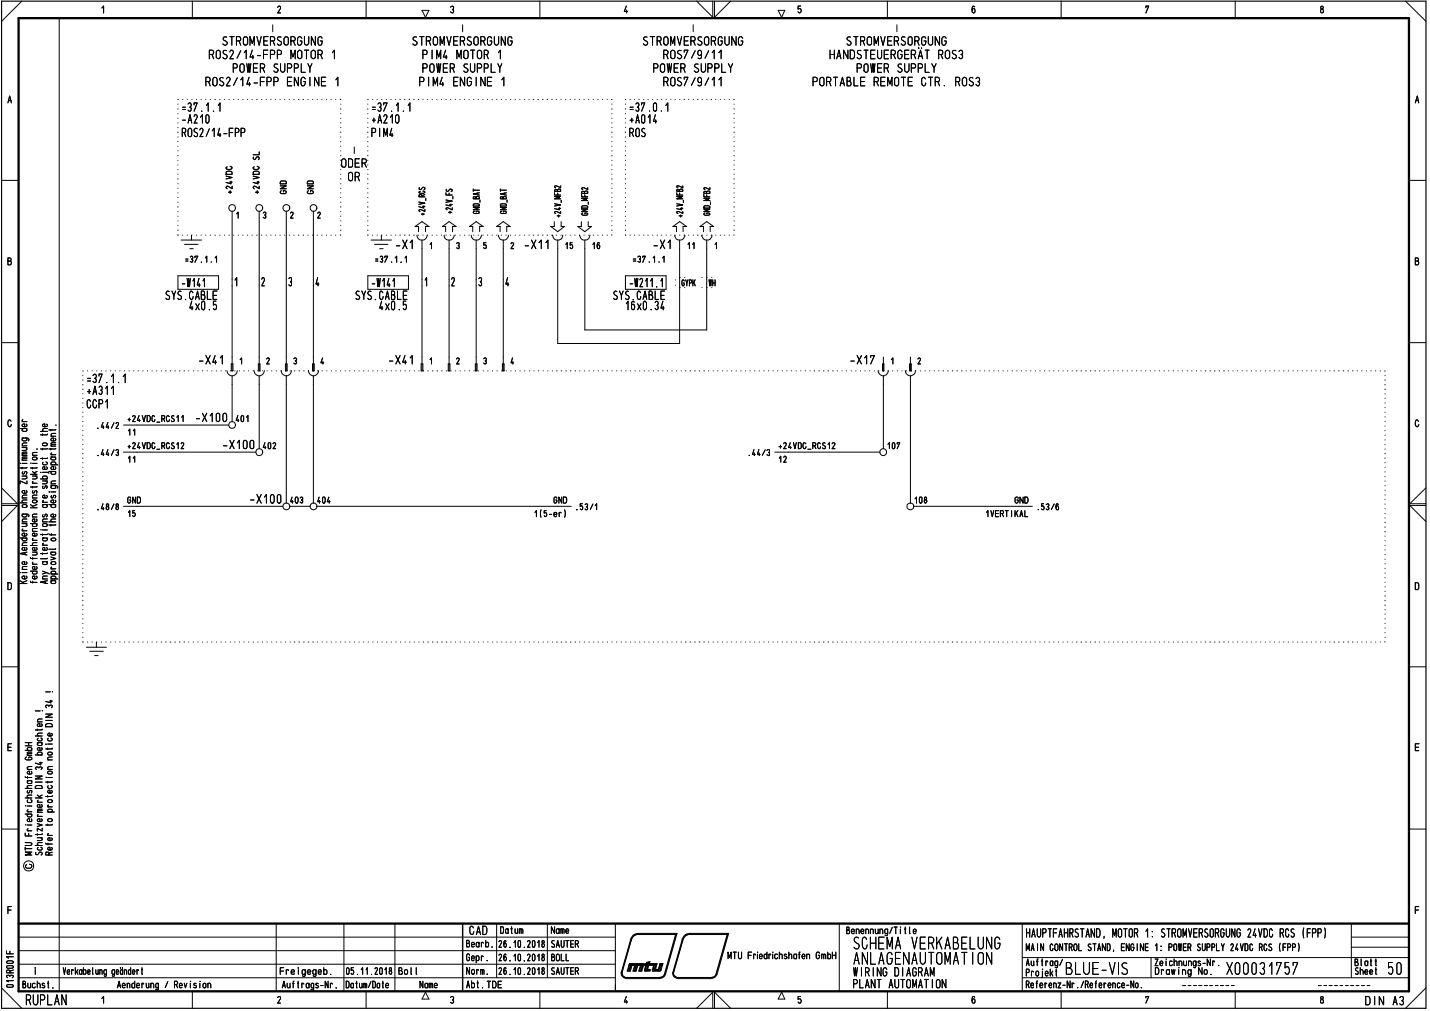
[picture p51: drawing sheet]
<svg xmlns="http://www.w3.org/2000/svg" width="420mm" height="297mm" viewBox="0 0 420 297" stroke-linecap="round" stroke-linejoin="round" font-family="sans-serif">
<defs><g id="words">
<g font-size="5.2">
<text x="208.2" y="84.2">WH</text>
<text x="250.5" y="279">SO</text>
<text x="250.7" y="283.5">ABLAG-\AUTOldT 0</text>
<text x="312.9" y="286.4">3LU1-V</text>
<text x="360.2" y="286.4">X00031757</text>
</g>
<g font-size="4.6">
<text x="387.7" y="4">8</text>
<text x="415.7" y="30.4">A</text>
<text x="7.6" y="295.4">RUPLAN</text>
</g>
<g font-size="3.9">
<text x="61.2" y="17.4">ROS2/14-FPP MOTOR 1</text>
<text x="65.1" y="13.5">STROMVERSORGUNG</text>
<text x="120.9" y="13.5">STROMVERSORGUNG</text>
<text x="123.8" y="17.4">PIM4 MOTOR 1</text>
<text x="188.6" y="13.5">STROMVERSORGUNG</text>
<text x="194.8" y="17.4">ROS7/9/11</text>
<text x="243.6" y="17.4">HANDSTEUERGERÄT ROS3</text>
<text x="248.5" y="13.5">STROMVERSORGUNG</text>
<text x="68.1" y="21.4">POWER SUPPLY</text>
<text x="123.8" y="21.4">POWER SUPPLY</text>
<text x="191.7" y="21.4">POWER SUPPLY</text>
<text x="251.4" y="21.4">POWER SUPPLY</text>
<text x="60.2" y="25.4">ROS2/14-FPP ENGINE 1</text>
<text x="122.9" y="25.4">PIM4 ENGINE 1</text>
<text x="194.8" y="25.4">ROS7/9/11</text>
<text x="238.5" y="25.4">PORTABLE REMOTE CTR. ROS3</text>
<text x="53.3" y="32.9">=37.1.1</text>
<text x="109.1" y="32.9">=37.1.1</text>
<text x="184.8" y="32.9">=37.0.1</text>
<text x="53.2" y="36.3">-A210</text>
<text x="53.3" y="40.3">ROS2/14-FPP</text>
<text x="108.9" y="40.3">PIM4</text>
<text x="109.1" y="36.3">+A210</text>
<text x="184.7" y="36.3">+A014</text>
<text x="184.8" y="40.3">ROS</text>
<text x="99.8" y="49.3">ODER</text>
<text x="102.1" y="53.3">OR</text>
<text x="154" y="73.2">-X11`j 15</text>
<text x="48.4" y="88.1">SYS.CABLE</text>
<text x="53.1" y="84.4">1141</text>
<text x="68.7" y="84.2">1</text>
<text x="75.8" y="84.2">I2</text>
<text x="83.8" y="84.2">13</text>
<text x="91.8" y="84.2">14</text>
<text x="104.3" y="88.1">SYS.CABLE</text>
<text x="108.9" y="84.4">1141</text>
<text x="124.6" y="84.2">1</text>
<text x="131.6" y="84.2">I2</text>
<text x="139.6" y="84.2">13</text>
<text x="179.9" y="88.1">SYS.CABLE</text>
<text x="184.7" y="84.4">1211.1</text>
<text x="55.4" y="91.2">4x0.5</text>
<text x="111.2" y="91.2">4x0.5</text>
<text x="183.6" y="91.2">16x0.34</text>
<text x="58.2" y="107.1">-X41 1</text>
<text x="70.2" y="107.1">1</text>
<text x="75.4" y="107.1">12</text>
<text x="114" y="107.1">-X41 1</text>
<text x="126" y="107.1">1</text>
<text x="131.2" y="107.1">12</text>
<text x="249.5" y="107.1">-X17</text>
<text x="25.3" y="112.6">=37.1.1</text>
<text x="25.3" y="116.1">+A311</text>
<text x="25.4" y="120.1">CCP1</text>
<text x="73.3" y="148">-X100</text>
<text x="137.8" y="274.7">CAD</text>
<text x="301.4" y="275.5">HAUPTFAHRSTAND, MOTOR 1: STROMVERSORGUNG 24VDC RCS</text>
<text x="250.7" y="286.9">WIRING DIAGRAM</text>
<text x="250.4" y="290.4">PLANT AUTOMATION</text>
<text x="401" y="295.4">DIN A3/</text>
</g>
<g font-size="3.2">
<text x="81.2" y="4">2</text>
<text x="132" y="4">3</text>
<text x="183" y="4">4</text>
<text x="228.5" y="5">V'</text>
<text x="336.3" y="4">7</text>
<text x="2.2" y="30.4">A</text>
<text x="2.2" y="78">B</text>
<text x="415.7" y="78">B</text>
<text x="2" y="173.4">D</text>
<text x="415.5" y="173.4">D</text>
<text x="2" y="220.7">E</text>
<text x="415.5" y="220.7">E</text>
<text x="415.5" y="268.6">F</text>
<text x="381.9" y="275.5">(FPP)</text>
<text x="146.4" y="278.5">26.10.2018</text>
<text x="161.9" y="278.5">SAUTER</text>
<text x="213.7" y="281.9">MTU Friedrichshafen GmbH</text>
<text x="301.4" y="279.5">MAIN CONTROL STAND, ENGINE 1: POWER SUPPLY 24VDC RCS (FPP)</text>
<text x="82.2" y="286.4">Freigegeb.</text>
<text x="136.9" y="282.4">Gebr.</text>
<text x="146.4" y="282.4">26.10.2018</text>
<text x="146.4" y="286.4">26.10.2018</text>
<text x="398" y="283.9">Blatt</text>
<text x="398" y="286.4">Sheet</text>
<text x="34.3" y="290.4">Aenderung / Revision</text>
<text x="136.9" y="290.4">Abt. TDE</text>
<text x="301.3" y="290.4">Referenz-Nr./Reference-No.</text>
</g>
<g font-size="2.9">
<text x="69.2" y="64.3">1</text>
<text x="75.6" y="64.3">T3</text>
<text x="83.6" y="64.3">T2</text>
<text x="91.6" y="64.3">T2</text>
<text x="121.6" y="68.2">PI I</text>
<text x="129.6" y="68.2">PI I</text>
<text x="137.6" y="68.2">PI I</text>
<text x="145.5" y="68.2">PI I</text>
<text x="54.3" y="77.2">=37.1.1</text>
<text x="110.1" y="77.2">=37.1.1</text>
<text x="116.2" y="73.2">-XII</text>
<text x="126" y="73.2">1</text>
<text x="133.9" y="73.2">3</text>
<text x="141.9" y="73.2">5</text>
<text x="173.8" y="73.2">16</text>
<text x="200.2" y="84.2">G:YPK</text>
<text x="83.3" y="107.1">13</text>
<text x="91.2" y="107.1">14</text>
<text x="139.1" y="107.1">13</text>
<text x="269.5" y="107.1">2</text>
<text x="37.4" y="124">+24VDC_RCS11</text>
<text x="57.4" y="124">-X1 0 0</text>
<text x="69.2" y="124">401</text>
<text x="28.4" y="126.1">.44/2</text>
<text x="37.3" y="128">11</text>
<text x="37.4" y="132">+24VDC_ROS12</text>
<text x="77.2" y="132">402</text>
<text x="228.7" y="132">+24VIDO_RCS12</text>
<text x="260.5" y="132">107</text>
<text x="28.4" y="134">.44/3</text>
<text x="37.3" y="136">11</text>
<text x="220.9" y="133.9">44/3</text>
<text x="228.6" y="136">12</text>
<text x="28.4" y="149.9">.48/8</text>
<text x="37.4" y="148">OND</text>
<text x="85.2" y="148">403</text>
<text x="93.2" y="148">404</text>
<text x="162.6" y="148">GND</text>
<text x="169.1" y="149.9">.53/1</text>
<text x="268.4" y="148">108</text>
<text x="298.1" y="148">GND</text>
<text x="304.7" y="149.9">.53/6</text>
<text x="37.3" y="152">15</text>
<text x="156.7" y="152.1">1(5-er)</text>
<text x="289.5" y="152">1VERTIKAL</text>
<text x="146.9" y="274.4">Datum</text>
<text x="161.9" y="274.4">Name</text>
<text x="248.6" y="274.5">Benennung/Title</text>
<text x="136.9" y="278.4">Bearb .</text>
<text x="18.4" y="286.4">Verkabelung geändert</text>
<text x="101.6" y="286.4">05.11 .2018</text>
<text x="117" y="286.4">Bol l</text>
<text x="137" y="286.4">Norm.</text>
<text x="161.9" y="286.4">SAUTER</text>
<text x="161.9" y="282.4">BOLL</text>
<text x="301.4" y="283.8">Auftrag/</text>
<text x="301.4" y="286.9">Projekt</text>
<text x="339.2" y="283.9">Ze ichnungs-Nr</text>
<text x="339.3" y="286.4">Draw ing No.</text>
<text x="6.5" y="290.4">Buchst.</text>
<text x="82.8" y="290.4">Auf t rags-Nr .</text>
<text x="101.5" y="290.4">Datum/Date</text>
<text x="123.2" y="290.4">Name</text>
<text x="228.5" y="293.7">A</text>
<text x="81.4" y="294.9">2</text>
<text x="132.1" y="294.9">3</text>
<text x="183.3" y="294.9">4</text>
<text x="234.3" y="294.9">5</text>
<text x="285.4" y="294.9">6</text>
<text x="336.5" y="294.9">7</text>
<text x="387.7" y="294.9">8</text>
</g>
<g font-size="2.2">
<text x="11.5" y="126.5">.c„-:</text>
<text x="7.5" y="231.8">ca</text>
<text x="7.6" y="230.4">0 --.-</text>
</g>
<g font-size="1.5">
<text x="82.1" y="57.1">Ch</text>
<text x="90.1" y="57.1">Ch</text>
<text x="130.8" y="57.5">LL</text>
<text x="122.8" y="61.3">&quot;4.</text>
<text x="16.2" y="125.6">•</text>
<text x="11.7" y="135.4">-•-•</text>
<text x="8.7" y="143.7">•••-•</text>
<text x="9.3" y="140.9">M</text>
<text x="9.4" y="138.1">Y</text>
<text x="12.3" y="143.7">O</text>
<text x="6.2" y="146.5">CCOO</text>
<text x="9.3" y="149.3">0</text>
<text x="12.3" y="149.3">0 -0</text>
<text x="14.1" y="145">.—</text>
<text x="9.3" y="152.1">C</text>
<text x="12.3" y="153.5">C.0</text>
<text x="12.3" y="154.9">0-•-•</text>
<text x="12.3" y="152.1">O</text>
<text x="6.3" y="161.7">000—</text>
<text x="16" y="161.7">,</text>
<text x="8.8" y="166">c ,</text>
<text x="12.3" y="166">00</text>
<text x="14.6" y="167.5">.-</text>
<text x="6.3" y="170.3">0000.</text>
<text x="7.1" y="220.6">.0</text>
<text x="10.1" y="222">.30</text>
<text x="13.2" y="220.6">•••-•</text>
<text x="7.8" y="226.2">C</text>
<text x="13.8" y="223.4">C</text>
<text x="13.8" y="226.2">C</text>
<text x="7.8" y="233.2">V7</text>
<text x="7.4" y="237.6">—</text>
<text x="10.8" y="235.9">0-</text>
<text x="10.8" y="236">c</text>
<text x="2.1" y="268.6">F</text>
<text x="1.6" y="280.4">11-</text>
<text x="1.7" y="286">CC</text>
<text x="1.7" y="284.6">CM</text>
</g>
</g></defs>
<g fill="none" stroke="#000" stroke-width=".29">
<path d="M6.4 .3l-5.9 6M17.4 5.3v286M29.9 2.4l.5-.6v2M56.5 .3v5M107.6 .3v5M124 3h2l-1 2.1zM158.6 .3v5M204.7 .3l4.7 4.8v-4.8M209.9 .3v4.8l4.8-4.8M235.2 1.8h-.7v.9a.56 .56 0 0 1 .9 .3 .56 .56 0 0 1-.7 .6l-.2-.1M260.7 .3v5M286.4 2l-.4-.2-.2 .1-.2 1.4a.47 .47 0 0 0 .6 .5 .47 .47 0 0 0 .3-.8l-.3-.5-.5 .1-.1 .4"/>
<path d="M311.8 .3v5M362.9 .3v5M413 .3l6 6M.5 53h5M414 53h5M.5 100.7h5M68.2 112.9v11M76.2 112.9v18.9M84.1 112.9v34.9M92.1 112.9v34.9M259.5 112.9v18.9M267.5 112.9v34.9"/>
<path d="M414 100.7h5M3.3 123.8a.48 .48 0 0 0-.6-.4 .48 .48 0 0 0-.4 .6v.7l.4 .6h.4l.2-.6M416.8 123.8a.48 .48 0 0 0-.6-.4 .48 .48 0 0 0-.4 .6v.7l.4 .6h.4l.3-.6M.5 148.5h4.6l-4.6 4.7M.5 143.3l4.6 4.7h-4.6M419 148.5h-4.8l4.8 4.7M419 143.3l-4.8 4.7h4.8M.5 195.9h5M414 195.9h5M.5 243.6h5M414 243.6h5M3.3 266.4h-1v2"/>
<path d="M5.5 275.3h175.3M5.5 279.3h175.3M81.2 271.4v19.9M101 271.4v19.9M116 271.4v19.9M145.9 271.4v15.9M160.8 271.4v15.9M180.8 271.4v19.9M246.6 271.4v19.9M300.4 271.4v19.8M397 271.4v15.9M397 278.3h17"/>
<path d="M397 275.3h17M.5 290.2l5.9 6M5.5 287.3h175.3M5.5 283.3h175.3M29.9 293.4l.5-.6v1.9M56.5 291.3v4.9M107.6 291.3v4.9M125 291.5l1 2h-2zM158.6 291.3v4.9M204.7 296.2l4.7-4.7v4.7M209.9 296.2v-4.7l4.8 4.7M260.7 291.3v4.9"/>
<path d="M300.4 287.3h113.6M300.4 281.3h113.6M311.8 291.3v4.9M338.2 281.3v6M362.9 291.3v4.9M419 290.2l-6 6"/>
<circle cx="8.4" cy="254.4" r="1.49"/>
</g>
<path d="M.5 .3h418.5v295.9h-418.5z" fill="none" stroke="#000" stroke-width=".34"/>
<path d="M5.5 5.3h408.5v286h-408.5zM5.5 271.4h408.5" fill="none" stroke="#000" stroke-width=".68"/>
<path d="M135.9 271.4v19.9" fill="none" stroke="#000" stroke-width=".42"/>
<path d="M358.1 283.7h.1" fill="none" stroke="#000" stroke-width=".29"/>
<g fill="none" stroke="#000" stroke-width=".29">
<path d="M7.4 247.6h1.5a.42 .42 0 0 1 .5 .4 .42 .42 0 0 1-.5 .4h-1.5M7.4 244.8v.8h2M7.4 248.9v.9M7.4 249.3h2M8 244.1h1.4M8 242.4h1.4M8.3 243.5l-.3 .4 .3 .2M8.4 244.9v.7M9.4 250.4h-2l1.6 .4-1.6 .4h2M1.9 282.6l.4-.3 1.3 .1a.34 .34 0 0 1 .3 .4 .34 .34 0 0 1-.4 .2h-1.3zM2.1 289.4l1.4-.1a.38 .38 0 0 1 .4 .4 .38 .38 0 0 1-.4 .4l-1.4-.1-.2-.3zM2.2 287.3l-.3-.4a.55 .55 0 0 1 .5-.4 .55 .55 0 0 1 .5 .4 .48 .48 0 0 1 .6-.4 .48 .48 0 0 1 .4 .5l-.3 .3"/>
<path d="M3.9 288.1h-2l.6 .4M3.9 281.1h-2l.6 .4M358.1 283.7h.1"/>
</g>
<g fill="none" stroke="#000" stroke-width=".29">
<path d="M7.4 218.2h2M8.4 218.2v.9M7.4 228.2l.1 .2h1.9M7.4 239.2h2M7.4 234.4h2M7.8 222.4l-.4 .4v.2l.4 .3 1.6-.2-.2-.6-.8-.1v.4M8 238.5h1.4M8 221.9h1.4M8.1 228.2v.5M8.3 237.9l-.3 .4 .3 .2M8.3 239.2l-.3 .2 .3 .6h.8l.3-.2v-.4l-.3-.2M9 234.9l.4 .2v.5l-.3 .2-.9-.1-.2-.2 .2-.5"/>
<path d="M9.2 226.7l.2 .2-.2 .5h-.9l-.3-.5 .7-.3v.8M9.4 233.6l-1.3 .1-.1 .5 .4 .2M9.4 221.4h-1.1l-.3 .2 .3 .3M9.4 221l-1.3 .1-.1 .1 .3 .2M7.4 247.6h1.5a.42 .42 0 0 1 .5 .4 .42 .42 0 0 1-.5 .4h-1.5M7.4 244.8v.8h2M7.4 248.9v.9M7.4 249.3h2M7.6 242.4h.1M8 244.1h1.4M8 242.4h1.4M8.3 243.5l-.3 .4 .3 .2"/>
<path d="M8.4 244.9v.7M9.2 240.6l.2 .6-1 .2a.45 .45 0 0 1-.4-.6 .45 .45 0 0 1 .7-.3v.9M9.4 250.4h-2l1.6 .4-1.6 .4h2"/>
</g>
<g fill="none" stroke="#000" stroke-width=".29">
<path d="M7.4 218.2h2M8.4 218.2v.9M10.4 216.2h2M10.4 208.9h1.4M11 218.2h1.1l.3 .6-.3 .2h-.8l-.3-.2 .3-.6M11 214.2v.4M11 212.1h1.4M12 216.8l.4 .4-.3 .5h-.8l-.3-.4 .2-.4M12.1 219.7l.3 .4-.4 .4-1-.2v-.5l.7-.2v.9M12.1 212.7l.3 .2-.3 .5h-.9l-.2-.5 .7-.3v.8M12.4 215.4l-1.3 .2-.1 .3 .4 .3M12.4 214.2l-.1 .3h-1.9"/>
<path d="M12.4 211.2l-1.2 .1-.2 .2 .2 .6M12.4 218.2l-.2 .1M7.4 228.2l.1 .2h1.9M7.4 239.2h2M7.4 234.4h2M7.8 222.4l-.4 .4v.2l.4 .3 1.6-.2-.2-.6-.8-.1v.4M8 238.5h1.4M8 221.9h1.4M8.1 228.2v.5M8.3 237.9l-.3 .4 .3 .2M8.3 239.2l-.3 .2 .3 .6h.8l.3-.2v-.4l-.3-.2M9 234.9l.4 .2v.5l-.3 .2-.9-.1-.2-.2 .2-.5"/>
<path d="M9.2 226.7l.2 .2-.2 .5h-.9l-.3-.5 .7-.3v.8M9.4 233.6l-1.3 .1-.1 .5 .4 .2M9.4 221.4h-1.1l-.3 .2 .3 .3M9.4 221l-1.3 .1-.1 .1 .3 .2M10.4 228h2l-2 .9h2M10.5 231.1l.3-.3h1.2l.4 .3v.5h-2zM10.7 226.1l-.3-.5a.55 .55 0 0 1 .5-.3 .55 .55 0 0 1 .5 .3 .48 .48 0 0 1 .5-.3 .48 .48 0 0 1 .4 .5l-.2 .3M11 239.9h1.4M11 238.7h1.4M11 233.6l1 .8M11.2 239.4l-.2 .2 .3 .3M11.6 224.1h.8"/>
<path d="M12 223.9v.8l-1.6-.5M12.1 236.4l.3 .5-.4 .3-1-.1v-.5l.2-.2h.5v.8M12.4 238.2h-1.2l-.2 .2 .2 .3M12.4 237.7h-1.2l-.2 .3 .4 .2M12.4 233.6l-.8 .4M7.6 242.4h.1M9.2 240.6l.2 .6-1 .2a.45 .45 0 0 1-.4-.6 .45 .45 0 0 1 .7-.3v.9M10.4 248.4h2M10.5 250.4a.43 .43 0 0 0 .1 .7 .43 .43 0 0 0 .6-.1 .56 .56 0 0 1 .6-.7 .56 .56 0 0 1 .5 .7l-.2 .2M11 242l1.4 .4-1.4 .4M11 246.1h1.4M11 244.9v.5"/>
<path d="M12 248.9l.4 .4-.3 .5-1.1-.2v-.3l.2-.3M12 246.1a.42 .42 0 0 1 .4 .4 .42 .42 0 0 1-.4 .5h-1M12.1 240.6l.3 .3-.3 .5h-.9l-.2-.4v-.3l.7-.2v.9M12.4 247.6h-1.3l-.1 .5 .4 .3M12.4 244.9l-.1 .3h-1.9M12.4 243.3v.9l-1.4-.9v.9"/>
</g>
<g fill="none" stroke="#000" stroke-width=".29">
<path d="M10.4 216.2h2M10.4 208.9h1.4M11 218.2h1.1l.3 .6-.3 .2h-.8l-.3-.2 .3-.6M11 214.2v.4M11 212.1h1.4M12 216.8l.4 .4-.3 .5h-.8l-.3-.4 .2-.4M12.1 219.7l.3 .4-.4 .4-1-.2v-.5l.7-.2v.9M12.1 212.7l.3 .2-.3 .5h-.9l-.2-.5 .7-.3v.8M12.5 208.9h.1M12.4 215.4l-1.3 .2-.1 .3 .4 .3M12.4 214.2l-.1 .3h-1.9M12.4 211.2l-1.2 .1-.2 .2 .2 .6"/>
<path d="M12.4 218.2l-.2 .1M10.4 228h2l-2 .9h2M10.5 231.1l.3-.3h1.2l.4 .3v.5h-2zM10.7 226.1l-.3-.5a.55 .55 0 0 1 .5-.3 .55 .55 0 0 1 .5 .3 .48 .48 0 0 1 .5-.3 .48 .48 0 0 1 .4 .5l-.2 .3M11 239.9h1.4M11 238.7h1.4M11 233.6l1 .8M11.2 239.4l-.2 .2 .3 .3M11.6 224.1h.8M12 223.9v.8l-1.6-.5M12.1 236.4l.3 .5-.4 .3-1-.1v-.5l.2-.2h.5v.8M12.4 238.2h-1.2l-.2 .2 .2 .3"/>
<path d="M12.4 237.7h-1.2l-.2 .3 .4 .2M12.4 233.6l-.8 .4M10.4 248.4h2M10.5 250.4a.43 .43 0 0 0 .1 .7 .43 .43 0 0 0 .6-.1 .56 .56 0 0 1 .6-.7 .56 .56 0 0 1 .5 .7l-.2 .2M11 242l1.4 .4-1.4 .4M11 246.1h1.4M11 244.9v.5M12 248.9l.4 .4-.3 .5-1.1-.2v-.3l.2-.3M12 246.1a.42 .42 0 0 1 .4 .4 .42 .42 0 0 1-.4 .5h-1M12.1 240.6l.3 .3-.3 .5h-.9l-.2-.4v-.3l.7-.2v.9M12.4 247.6h-1.3l-.1 .5 .4 .3M12.4 244.9l-.1 .3h-1.9"/>
<path d="M12.4 243.3v.9l-1.4-.9v.9"/>
</g>
<g fill="none" stroke="#000" stroke-width=".29">
<path d="M12.5 208.9h.1M13.4 212.9l.6-.3 1 .1 .4 .3v.5h-2zM13.4 209.8h2l-2 .9h2M13.4 211.7h2M13.4 203.3h1.4M13.5 218.6h.1M13.7 207.9l-.3-.3a.48 .48 0 0 1 .5-.4 .48 .48 0 0 1 .5 .3 .53 .53 0 0 1 .5-.3 .53 .53 0 0 1 .5 .4l-.3 .3M14 218.6h1.4M14.6 206h.8M14.9 216.8l.5 .4-.4 .5h-.7l-.3-.3 .2-.5M14.9 205.7v.8l-1.5-.4M15.1 215.5l.3 .2-.3 .5h-.8l-.3-.5 .4-.3h.3v.8"/>
<path d="M14 233.8v.4M14 238.6h2M14 237.1h1.4M14.1 235.1l.3-.2 .8 .1 .2 .5-1 .3-.4-.3zM14.1 226.7l.3-.1 .8 .1 .2 .5-1 .2-.4-.2zM14.1 221.1l.3-.1 .8 .1 .2 .5-1 .2-.4-.2zM14.3 236.6h-.3l.3 .5M14.4 238.6a.43 .43 0 0 1-.4-.4 .43 .43 0 0 1 .4-.5l.9 .2 .1 .4-.5 .3M14.9 230.8l.5 .3-.4 .5h-.7l-.3-.2 .2-.5M15.1 232.2l.3 .3-.3 .5h-.8l-.3-.3 .1-.4 .6-.1v.8M15.4 233.8l-.1 .2h-1.9M13.4 247.7l.1 .3h1.9"/>
<path d="M14 245.4h1.4M14 242.1v.5M14.1 240.7l.3-.2 .8 .1 .2 .5-1 .3-.4-.3zM14.1 247.7v.5M14.3 244.9l-.3 .1 .3 .4M14.4 251.2v-.5a.56 .56 0 0 0-1-.2v.7h2M15.1 249l.3 .4-.5 .4-.8-.2v-.5l.6-.2v.9M15.1 246.2l.3 .4-.5 .4-.8-.2v-.5l.6-.2v.9M15.4 242.1l-.1 .3h-1.9M15.4 250.4l-1 .3"/>
</g>
<g fill="none" stroke="#000" stroke-width=".29">
<path d="M13.4 212.9l.6-.3 1 .1 .4 .3v.5h-2zM13.4 209.8h2l-2 .9h2M13.4 211.7h2M13.4 203.3h1.4M13.5 218.6h.1M13.7 207.9l-.3-.3a.48 .48 0 0 1 .5-.4 .48 .48 0 0 1 .5 .3 .53 .53 0 0 1 .5-.3 .53 .53 0 0 1 .5 .4l-.3 .3M14 218.6h1.4M14.6 206h.8M14.9 216.8l.5 .4-.4 .5h-.7l-.3-.3 .2-.5M14.9 205.7v.8l-1.5-.4M15.1 215.5l.3 .2-.3 .5h-.8l-.3-.5 .4-.3h.3v.8M15.5 203.3h.1"/>
<path d="M14 233.8v.4M14 238.6h2M14 237.1h1.4M14.1 235.1l.3-.2 .8 .1 .2 .5-1 .3-.4-.3zM14.1 226.7l.3-.1 .8 .1 .2 .5-1 .2-.4-.2zM14.1 221.1l.3-.1 .8 .1 .2 .5-1 .2-.4-.2zM14.3 236.6h-.3l.3 .5M14.4 238.6a.43 .43 0 0 1-.4-.4 .43 .43 0 0 1 .4-.5l.9 .2 .1 .4-.5 .3M14.9 230.8l.5 .3-.4 .5h-.7l-.3-.2 .2-.5M15.1 232.2l.3 .3-.3 .5h-.8l-.3-.3 .1-.4 .6-.1v.8M15.4 233.8l-.1 .2h-1.9M13.4 247.7l.1 .3h1.9"/>
<path d="M14 245.4h1.4M14 242.1v.5M14.1 240.7l.3-.2 .8 .1 .2 .5-1 .3-.4-.3zM14.1 247.7v.5M14.3 244.9l-.3 .1 .3 .4M14.4 251.2v-.5a.56 .56 0 0 0-1-.2v.7h2M15.1 249l.3 .4-.5 .4-.8-.2v-.5l.6-.2v.9M15.1 246.2l.3 .4-.5 .4-.8-.2v-.5l.6-.2v.9M15.4 242.1l-.1 .3h-1.9M15.4 250.4l-1 .3"/>
</g>
<g fill="none" stroke="#000" stroke-width=".29">
<path d="M12.5 158.1h1.1l.3 .5-.3 .3h-.8l-.3-.3 .3-.5M12.5 156.9v.4M12.5 155.7h1.4M12.7 159.6l-.2 .3 .3 .3M13.9 156.9l-.1 .2h-1.9M13.9 158.1l-.2 .1M12.5 167.8l1.9 .9M12.5 170.1h1.4M12.5 162.5v.4M12.5 160.2h1.4M13.2 170.8v.6M13.7 160.9l.2 .5-.4 .3-.9-.2-.1-.4 .2-.2h.5v.8"/>
<path d="M13.7 168.2l-1.2 .5M13.9 170.6l-2 .4 2 .4M13.9 169.2h-1.2l-.2 .5 .2 .4M13.9 164l-.1 .2h-1.9M13.9 162.5l-.1 .1h-1.9M15.5 203.3h.1M8.7 253.9a.6 .6 0 0 1 .7 .6 .6 .6 0 0 1-.6 .6h-.8l-.4-.3-.1-.5 .3-.3"/>
</g>
<g fill="none" stroke="#000" stroke-width=".29">
<path d="M12 138.8h.1M12.5 138.8h1.5l.4 .2M12.5 130.4l1-.3a.42 .42 0 0 1 .4 .5 .42 .42 0 0 1-.4 .4l-.8-.1zM12.5 127.5v.4M12.5 131.7v.5M13.5 135.7l.4 .4-.3 .5-.9-.1-.2-.3 .2-.4M13.7 137.2l.2 .2-.2 .5h-1l-.2-.5 .7-.3v.8M13.9 131.7l-.1 .2h-1.9M13.9 127.5l-.1 .3h-1.9M11.9 140.7h2M12.1 155.7h.1M12.5 158.1h1.1l.3 .5-.3 .3h-.8l-.3-.3 .3-.5"/>
<path d="M12.5 147.6h1.4M12.5 141.3h1.4M12.5 156.9v.4M12.5 155.7h1.4M12.7 147.1l-.2 .2 .3 .3M12.7 159.6l-.2 .3 .3 .3M12.8 140.7l-.3-.3 .3-.5h.8l.3 .3-.3 .5M13.5 141.3a.42 .42 0 0 1 .4 .4 .42 .42 0 0 1-.4 .5h-1M13.7 145.5l.2 .3-.2 .5h-1l-.2-.5 .7-.3v.8M13.9 156.9l-.1 .2h-1.9M13.9 158.1l-.2 .1M12.5 167.8l1.9 .9"/>
<path d="M12.5 162.5v.4M12.5 170.1h1.4M12.5 160.2h1.4M13.2 170.8v.6M13.7 160.9l.2 .5-.4 .3-.9-.2-.1-.4 .2-.2h.5v.8M13.7 168.2l-1.2 .5M13.9 170.6l-2 .4 2 .4M13.9 169.2h-1.2l-.2 .5 .2 .4M13.9 164l-.1 .2h-1.9M13.9 162.5l-.1 .1h-1.9"/>
</g>
<g fill="none" stroke="#000" stroke-width=".29">
<path d="M5.9 125.9h2M6 136.1h.1M6.5 128.7l1.8 .1 .2 .3-.2 .4M6.5 139.9h1.4M6.5 137.3v.5M6.5 136.1h1.4M6.5 135.2h1.4M6.5 133.9h1.4M6.5 131.5h1.4M6.5 131h1.4M6.5 123.9h1.4M6.7 138.6a.36 .36 0 0 0-.2 .5 .36 .36 0 0 0 .5 .2 .6 .6 0 0 1 .8-.6l-.1 .7"/>
<path d="M6.7 123.3l-.2 .2 .3 .4M6.8 128.7l-.3 .3 .3 .5h.8l.3-.2-.3-.6M6.8 125.9l-.3 .3 .3 .5h.8l.3-.2-.3-.6M7.5 139.9l.4 .3-.1 .3-1.3 .2M7.5 131.5l.4 .3-.1 .4-1.3 .1M7.7 124.6l.2 .5-.4 .3-.9-.2v-.5l.6-.2v.9M7.9 137.3l-.1 .2h-1.9M7.9 134.7h-1.2l-.2 .3 .2 .2M7.9 134.3h-1.2l-.2 .2 .4 .2M7.9 133.3h-1.2l-.2 .3 .2 .3M7.9 132.8l-1.3 .1v.4h.3M7.9 130.1l-1.3 .2 .1 .7"/>
<path d="M9.5 136.1h1.4M9.5 138.5l1 .9M10.9 138.5l-.9 .4M12 138.8h.1M12.5 138.8h1.5l.4 .2M12.5 130.4l1-.3a.42 .42 0 0 1 .4 .5 .42 .42 0 0 1-.4 .4l-.8-.1zM12.5 127.5v.4M12.5 131.7v.5M13.5 135.7l.4 .4-.3 .5-.9-.1-.2-.3 .2-.4M13.7 137.2l.2 .2-.2 .5h-1l-.2-.5 .7-.3v.8M13.9 131.7l-.1 .2h-1.9M13.9 127.5l-.1 .3h-1.9"/>
<path d="M5.9 158.1h2M5.9 147.7h2M6.5 151l1.8 .1 .2 .4-.2 .3M6.5 156h1.4M6.5 153.8h1.4M6.5 153.3h1.4M6.6 148.4l.9-.1 .3 .1 .1 .4-1 .3-.3-.2zM6.7 155.4l-.2 .3 .3 .3M6.8 158.1l-.3 .2 .3 .6 .9-.1 .2-.5-.3-.2M6.8 151l-.3 .4 .3 .5 1-.2 .1-.3-.3-.4M7.5 153.8a.42 .42 0 0 1 .4 .5 .42 .42 0 0 1-.4 .4h-1M7.7 156.7l.2 .3-.2 .5h-1l-.2-.4 .1-.3 .6-.2v.9"/>
<path d="M7.7 144.2l.2 .4-.4 .3-.9-.1-.1-.4 .7-.3v.8M7.9 159.4l-1.3 .2 .1 .7M7.9 152.5l-1.3 .1 .1 .7M7.9 146.9l-1.3 .1-.1 .4 .4 .3M7.9 141.3v.9l-2-.9v.9M8.9 153.8h2M8.9 149.2h2M9.5 147.2l.4-.3h.6l.4 .3v.2l-.2 .3h-.8zM9.5 158.7h1.4M9.5 156.1h1.4M9.5 142h1.4M9.7 158.2l-.2 .4 .3 .1"/>
<path d="M9.7 144.2a.36 .36 0 0 0-.2 .4 .36 .36 0 0 0 .4 .3 .6 .6 0 0 1 .9-.6l-.1 .6M9.7 141.5l-.2 .3 .3 .2M9.8 153.8l-.3 .2v.5l.3 .2 1-.2 .1-.3-.4-.4M10.6 156.7l.3 .3-.3 .5h-.9l-.1-.7 .6-.2v.9M10.6 152.5l.3 .5-.4 .3-.8-.1-.2-.5 .2-.2h.5v.8M10.9 159.4l-1.3 .2-.1 .5 .4 .2M10.9 155.3l-1.3 .1 .1 .7M10.9 148.3l-1.3 .5M11.9 140.7h2M12.1 155.7h.1M12.5 147.6h1.4M12.5 141.3h1.4"/>
<path d="M12.7 147.1l-.2 .2 .3 .3M12.8 140.7l-.3-.3 .3-.5h.8l.3 .3-.3 .5M13.5 141.3a.42 .42 0 0 1 .4 .4 .42 .42 0 0 1-.4 .5h-1M13.7 145.5l.2 .3-.2 .5h-1l-.2-.5 .7-.3v.8M5.9 171.4h2M5.9 170.6l1.3 .8M6 168.2h.1M6.5 168.2h1.4M6.5 167.3h1.4M7.3 162.4v.6M7.7 165.1l.2 .4-.4 .4-.9-.2v-.5l.6-.2v.9M7.9 166.5h-1.3l.1 .8"/>
<path d="M7.9 162.2l-2 .4 2 .5M7.9 170.6l-1.3 .5M8.9 170.8l.2 .3h1.8M8.9 163.8l.1 .3h1.9M8.9 167.8h2M9.6 163.8v.5M9.6 170.8v.5M9.8 167.8l-.3 .2v.5l.3 .2 1-.2 .1-.4-.4-.3M10.5 162.2l.4 .4-.2 .4-1.2 .1M10.6 166.5l.3 .5-.4 .3-.8-.1-.2-.5 .2-.2h.5v.8"/>
</g>
<g fill="none" stroke="#000" stroke-width=".29">
<path d="M9.1 136.1h.1M9.5 133.8h1.4M9.5 138.5l1 .9M9.5 136.1h1.4M9.7 134.4h1l.2 .5-1 .2-.4-.2zM10.9 132.9l-1.3 .2 .1 .7M10.9 132h.1M10.9 138.5l-.9 .4M8.9 153.8h2M8.9 149.2h2M9.5 147.2l.4-.3h.6l.4 .3v.2l-.2 .3h-.8zM9.5 158.7h1.4"/>
<path d="M9.5 156.1h1.4M9.5 142h1.4M9.7 158.2l-.2 .4 .3 .1M9.7 144.2a.36 .36 0 0 0-.2 .4 .36 .36 0 0 0 .4 .3 .6 .6 0 0 1 .9-.6l-.1 .6M9.7 141.5l-.2 .3 .3 .2M9.8 153.8l-.3 .2v.5l.3 .2 1-.2 .1-.3-.4-.4M10.6 156.7l.3 .3-.3 .5h-.9l-.1-.7 .6-.2v.9M10.6 152.5l.3 .5-.4 .3-.8-.1-.2-.5 .2-.2h.5v.8M10.9 159.4l-1.3 .2-.1 .5 .4 .2M10.9 155.3l-1.3 .1 .1 .7M10.9 148.3l-1.3 .5M8.9 170.8l.2 .3h1.8"/>
<path d="M8.9 163.8l.1 .3h1.9M8.9 167.8h2M9.6 163.8v.5M9.6 170.8v.5M9.8 167.8l-.3 .2v.5l.3 .2 1-.2 .1-.4-.4-.3M10.5 162.2l.4 .4-.2 .4-1.2 .1M10.6 166.5l.3 .5-.4 .3-.8-.1-.2-.5 .2-.2h.5v.8"/>
</g>
<g fill="none" stroke="#000" stroke-width=".29">
<path d="M80.1 7.3v2M135.9 7.3v2M203.7 7.3v2M263.5 7.3v2M67.3 29.2h.1M68.6 29.2h.1M70 29.2h.1M71.3 29.2h.1M72.7 29.2h.1M74 29.2h.1M75.4 29.2h.2M76.8 29.2h.1"/>
<path d="M78.2 29.2h.1M79.5 29.2h.1M80.9 29.2h.1M82.3 29.2h.1M83.6 29.2h.1M85 29.2h.1M86.3 29.2h.1M87.7 29.2h.1M89 29.2h.2M90.5 29.2h.1M91.8 29.2h.1M93.2 29.2h.1"/>
<path d="M94.5 29.2h.1M95.9 29.2h.1M97.2 29.2h.1M98.6 29.2h.1M99.9 29.2l.2 .1M100.1 30.6h.1M100.1 31.9v.2M100.1 33.4h.1M100.1 34.7v.1M100.1 36.1v.1M100.1 37.4v.1M100.1 38.8v.1"/>
<path d="M122.9 29.2h.2M124.2 29.2h.1M125.6 29.2h.1M127 29.2h.1M128.3 29.2h.1M129.7 29.2h.1M131 29.2h.1M132.4 29.2h.1M133.7 29.2h.1M135.1 29.2h.1M136.4 29.2h.1M137.8 29.2h.1"/>
<path d="M139.1 29.2h.1M140.5 29.2h.1M141.9 29.2h.1M143.2 29.2h.1M144.6 29.2h.1M145.9 29.2h.1M147.3 29.2h.1M148.6 29.2h.1M150 29.2h.1M151.3 29.2h.1M152.7 29.2h.1M154.1 29.2h.1"/>
<path d="M155.4 29.2h.1M156.7 29.2h.1M158 29.2h.2M159.4 29.2h.2M160.7 29.2h.2M162.1 29.2h.2M163.4 29.2h.1M164.8 29.2h.1M166.2 29.2h.1M167.5 29.2h.1M168.9 29.2h.1M170.2 29.2h.1"/>
<path d="M171.6 29.2h.1M172.9 29.2h.1M174.3 29.2h.1M175.6 29.2h.1M177 29.2h.1M178.4 29.2h.1M179.7 29.2l.1 .1M179.8 30.6h.1M179.8 31.9v.2M179.8 33.4h.1M179.8 34.7v.1M179.8 36.1v.1"/>
<path d="M179.8 37.4v.1M179.8 38.8v.1M198.3 29.2h.1M199.7 29.2h.1M201 29.2h.1M202.3 29.2h.1M203.7 29.2h.1M204.9 29.2h.2M206.3 29.2h.1M207.6 29.2h.1M208.9 29.2h.2M210.3 29.2h.1"/>
<path d="M211.6 29.2h.1M212.9 29.2h.1M214.2 29.2h.1M215.6 29.2l.1 .1M215.7 30.6h.1M215.7 31.9v.2M215.7 33.4h.1M215.7 34.7v.1M215.7 36.1v.1M215.7 37.4v.1M215.7 38.8v.1M52.3 42.9v.1"/>
<path d="M52.3 44.3v.1M52.3 45.6v.2M52.3 47.1v.1M52.3 48.4v.1M52.3 49.8v.1M52.3 51.1v.1M52.3 52.5v.2M52.3 53.9v.1M52.3 55.3v.1M52.3 56.6v.1M52.3 58v.1M52.3 59.4h.1"/>
<path d="M66.4 51.7l1.8 .5-1.8 .4M66.6 50.4h1.4l.2 .8h-1.8zM67.1 56.5h.9M67.5 53.5h.7M67.6 48.9a.48 .48 0 0 1 .6 .4 .48 .48 0 0 1-.6 .5l-1-.1-.2-.5 .4-.2M67.6 56v.8M67.9 53.3v.7l-1.5-.4M68.2 54.7v.8l-1.1-.7a.39 .39 0 0 0-.6 .1 .39 .39 0 0 0 .3 .6M74.4 51.7l1.8 .5-1.8 .4M74.5 46.1a.42 .42 0 0 0 0 .6 .42 .42 0 0 0 .6 0 .51 .51 0 0 1 .5-.6 .51 .51 0 0 1 .6 .5l-.3 .3M74.5 50.4h1.5l.2 .8h-1.8zM75.1 56.5h.9"/>
<path d="M75.5 53.5h.7M75.6 48.9a.48 .48 0 0 1 .6 .4 .48 .48 0 0 1-.6 .5l-1.1-.1-.1-.5 .3-.2M75.6 56v.8M75.8 53.3v.7l-1.4-.4M76.2 54.7v.8l-1.1-.7a.39 .39 0 0 0-.6 .1 .39 .39 0 0 0 .2 .6M76.2 44.6v.9h-1.8M82.3 54.6h1.8l-1.8 .9h1.8M82.5 53.3l1.3-.1 .3 .2v.6h-1.8zM90.3 54.6h1.8l-1.8 .9h1.8M90.5 53.3l1.2-.1 .4 .2v.6h-1.8zM100.1 40.2v.1M100.1 41.6v.1"/>
<path d="M100.1 42.9v.1M100.1 44.3v.1M100.1 45.6v.2M100.1 51.1v.1M100.1 52.5v.2M100.1 53.9v.1M100.1 55.3v.1M100.1 56.6v.1M100.1 58v.1M100.1 59.4h.1M104.1 43.2v1.9M108.1 42.9v.1"/>
<path d="M108.1 44.3v.1M108.1 45.6v.2M108.1 51.1v.1M108.1 52.5v.2M108.1 53.9v.1M108.1 55.3v.1M108.1 56.6v.1M108.1 58v.1M108.1 59.4h.1M123.1 59.4l1.7 .3-1.7 .3M123.2 55.1a.37 .37 0 0 0 .1 .6 .37 .37 0 0 0 .5-.2 .55 .55 0 0 1 .4-.5 .55 .55 0 0 1 .6 .3l-.2 .4M124 57.8a.56 .56 0 0 0-.2-.5 .56 .56 0 0 0-.7-.1v.6h1.7"/>
<path d="M124.2 56.1l.5 .1 .1 .4-.5 .2-1.2-.2v-.1l.4-.3M124.8 57.1l-.8 .4M125.1 58.3v.6M131 58.8l1.9 .3-1.9 .3M131.2 55.6a.46 .46 0 0 0 .4 .7 .46 .46 0 0 0 .4-.6l.2-.1a.36 .36 0 0 1 .6 .1 .36 .36 0 0 1-.3 .5M132.5 59.9v.6l-1.5-.3M133.1 57.7v.7M139.1 55.9h1.7M139.1 55.5v.7M139.8 58l-.1-.2-.6 .1v.5h1.7v-.5l-.8-.1-.2 .6M140.3 56.7v.5M140.8 56.6l-1.7 .4 1.7 .3"/>
<path d="M141 58.8v.6M147 55.5v.7M147 55.9h1.8M147.8 58l-.1-.2-.7 .1v.5h1.8v-.5l-.8-.1-.2 .6M148.2 56.7v.5M148.8 56.6l-1.8 .4 1.8 .3M149 58.8v.6M162.9 59.9l1.8 .3-1.8 .3M162.9 56.6v.7h1.8M163.8 55.9l-.7-.2-.2 .5h1.8v-.5l-.7-.1-.2 .6M163.9 56.7v.6M164.7 57.7h-1.8l1.5 .4-1.5 .3h1.8"/>
<path d="M164.7 54.6v.6l-1-.5a.36 .36 0 0 0-.6-.1 .36 .36 0 0 0 .2 .6M164.9 58.8v.7M170.9 57.1v.7h1.8M171.7 56.4l-.6-.2-.2 .6h1.8v-.6l-1 .1v.5M171.8 57.2v.6M172.7 58.3h-1.8l1.4 .3-1.4 .3h1.8M172.7 55.1v.6l-1.2-.6-.5 .1-.1 .3 .3 .2M172.8 59.4v.6M179.8 40.2v.1M179.8 41.6v.1M179.8 42.9v.1M179.8 44.3v.1"/>
<path d="M179.8 45.6v.2M179.8 47.1v.1M179.8 48.4v.1M179.8 49.8v.1M179.8 51.1v.1M179.8 52.5v.2M179.8 53.9v.1M179.8 55.3v.1M179.8 56.6v.1M179.8 58v.1M179.8 59.4h.1M183.8 42.9v.1"/>
<path d="M183.8 44.3v.1M183.8 45.6v.2M183.8 47.1v.1M183.8 48.4v.1M183.8 49.8v.1M183.8 51.1v.1M183.8 52.5v.2M183.8 53.9v.1M183.8 55.3v.1M183.8 56.6v.1M183.8 58v.1M183.8 59.4h.1"/>
<path d="M198.8 59.9l1.8 .3-1.8 .3M198.8 56.6v.7h1.8M199.6 55.9l-.6-.2-.2 .5h1.8v-.4l-.6-.3-.4 .4v.3M199.7 56.7v.6M200.6 57.7h-1.8l1.5 .4-1.5 .3h1.8M200.6 54.6v.6l-1.1-.5a.35 .35 0 0 0-.4-.1 .35 .35 0 0 0-.2 .4l.3 .2M200.8 58.8v.7M206.8 57.1v.7h1.8M207.6 56.4l-.6-.2-.2 .6h1.8v-.5l-.6-.2-.4 .3v.4M207.6 57.2v.6M208.6 58.3h-1.8l1.4 .3-1.4 .3h1.8M208.6 55.1v.6l-1.1-.5a.32 .32 0 0 0-.5 0 .32 .32 0 0 0 .1 .5"/>
<path d="M208.7 59.4v.6M215.7 40.2v.1M215.7 41.6v.1M215.7 42.9v.1M215.7 44.3v.1M215.7 45.6v.2M215.7 47.1v.1M215.7 48.4v.1M215.7 49.8v.1M215.7 51.1v.1M215.7 52.5v.2M215.7 53.9v.1"/>
<path d="M215.7 55.3v.1M215.7 56.6v.1M215.7 58v.1M215.7 59.4h.1M52.3 60.7v.2M52.3 62.1v.1M52.3 63.5v.1M52.3 64.9h.1M52.3 66.2v.1M52.3 67.6v.1M52.3 69l.1 .1M53.2 70.5h6"/>
<path d="M53.6 69.1h.1M54.2 71.8h4M55 69.1h.1M55.8 73.1h1M56.3 69.1v1.4M56.3 69.1h.1M57.7 69.1h.1M59.1 69.1h.1M60.4 69.1h.1M61.8 69.1h.1M63.1 69.1h.2M64.6 69.1h.1"/>
<path d="M65.9 69.1h.1M67.3 69.1h.1M68.6 69.1h.1M70 69.1h.1M71.3 69.1h.1M72.7 69.1h.1M74 69.1h.1M75.4 69.1h.2M76.8 69.1h.1M78.2 69.1h.1M79.5 69.1h.1M80.9 69.1h.1"/>
<path d="M82.3 69.1h.1M83.6 69.1h.1M85 69.1h.1M86.3 69.1h.1M87.7 69.1h.1M89 69.1h.2M90.5 69.1h.1M91.8 69.1h.1M93.2 69.1h.1M94.5 69.1h.1M95.9 69.1h.1M97.2 69.1h.1"/>
<path d="M98.6 69.1h.1M100.1 69l-.2 .1M100.1 60.7v.2M100.1 62.1v.1M100.1 63.5v.1M100.1 64.9h.1M100.1 66.2v.1M100.1 67.6v.1M108.1 69l.1 .1M108.1 60.7v.2M108.1 62.1v.1M108.1 63.5v.1"/>
<path d="M108.1 64.9h.1M108.1 66.2v.1M108.1 67.6v.1M109 70.5h6M109.4 69.1h.1M110 71.8h4M110.8 69.1h.1M111.5 73.1h1.1M112.1 69.1v1.4M112.1 69.1h.1M113.5 69.1h.1M114.9 69.1h.1"/>
<path d="M116.2 69.1h.1M117.5 69.1h.1M118.8 69.1h.2M120.2 69.1h.2M122 66.5l2-1.4 2 1.4M122.5 69.1a1.53 1.53 0 0 0 1.5 1.4 1.53 1.53 0 0 0 1.5-1.4M123.8 62.9h.9M124 70.5v2.6M124.2 62.7v.5M124.8 61.6v.5l-1.2-.5-.5 .2 .3 .3M127 69.1h.1M128.3 69.1h.1"/>
<path d="M130 66.5l2-1.4 2 1.4M130.5 69.1a1.48 1.48 0 0 0 1.5 1.4 1.48 1.48 0 0 0 1.5-1.4M131.8 62.4h.9M132 70.5v2.6M132.1 60.1h.8M132.2 62.1v.6M132.9 61v.6l-1.3-.6-.5 .1-.1 .3 .4 .2M135.1 69.1h.1M136.4 69.1h.1M138 66.5l1.9-1.4 2 1.4M138.5 69.1a1.48 1.48 0 0 0 1.5 1.4 1.48 1.48 0 0 0 1.4-1.4M139.1 61h1.7l-1.7 .6h1.7"/>
<path d="M139.1 60l1.6-.1 .1 .6h-1.7zM139.4 62.1l-.3 .1 .3 .5h1l.4-.2-.5-.4h-.4v.2M139.9 70.5v2.6M143.2 69.1h.1M144.6 69.1h.1M145.9 66.5l2-1.4 2 1.4M146.4 69.1a1.48 1.48 0 0 0 1.5 1.4 1.48 1.48 0 0 0 1.5-1.4M147 61h1.8l-1.8 .6h1.8M147 60l1.6-.1 .2 .6h-1.8zM147.4 62.1l-.4 .1 .4 .5h1l.4-.2-.5-.4h-.4v.2M147.9 70.5v2.6M150.2 71.6a.39 .39 0 0 1 .5-.2 .39 .39 0 0 1 .1 .6l-.6 1.1h.7"/>
<path d="M151.3 69.1h.1M152.7 69.1h.1M154.1 69.1h.1M155.4 69.1h.1M156.7 69.1h.1M158 69.1h.2M159.4 69.1h.2M160.7 69.1h.2M162.1 69.1h.2M162.3 69.1a1.48 1.48 0 0 0 1.5 1.4 1.48 1.48 0 0 0 1.5-1.4M162.9 65.1v1.4h-1.1l2.1 1.6 1.9-1.6h-.9v-1.4M163.4 69.1h.1"/>
<path d="M163.7 63.4h.8M164 61.2h.7M164.1 63.2v.6M164.4 61v.6l-1.5-.3M164.7 62.1v.6l-1-.5a.36 .36 0 0 0-.6 0 .36 .36 0 0 0 .2 .5M164.8 69.1h.1M166.2 69.1h.1M167.5 69.1h.1M168.9 69.1h.1M170.2 69.1a1.57 1.57 0 0 0 1.6 1.5 1.57 1.57 0 0 0 1.6-1.5M170.8 65.1v1.4h-1l2 1.6 2-1.6h-1v-1.4M170.9 61.5h1.8l-1.8 .6h1.8"/>
<path d="M170.9 60.7l.3-.2h1.1l.4 .1v.5h-1.8zM171.2 62.6l-.3 .4 .4 .2 1.4-.1v-.4l-.4-.1h-.5v.2M171.6 69.1h.1M171.8 70.5v2.6M172.9 69.1h.1M174.3 69.1h.1M175.6 69.1h.1M177 69.1h.1M178.4 69.1h.1M179.8 69l-.1 .1M179.8 60.7v.2M179.8 62.1v.1"/>
<path d="M179.8 63.5v.1M179.8 64.9h.1M179.8 66.2v.1M179.8 67.6v.1M183.8 69l.1 .1M183.8 60.7v.2M183.8 62.1v.1M183.8 63.5v.1M183.8 64.9h.1M183.8 66.2v.1M183.8 67.6v.1M185.1 69.1h.1"/>
<path d="M186.1 76.1h.7M186.1 76.7h.7M186.4 69.1h.1M187.4 75.5l.3-.2a.43 .43 0 0 1 .5 .3 .43 .43 0 0 1-.4 .5 .45 .45 0 0 1 .4 .7 .45 .45 0 0 1-.8 0M187.7 69.1h.1M188.8 75.7v-.4h.8l-.8 1.7M189.1 69.1h.1M190.4 69.1h.1M191.7 69.1h.1M192.2 72.2h1M193.1 69.1h.1M194 70.5l1.3 2.6"/>
<path d="M194.4 69.1h.1M195.3 70.5l-1.3 2.6M195.7 69.1h.1M196.3 71.3l.6-.8v2.6M197.1 69.1h.1M198.2 69.1a1.48 1.48 0 0 0 1.5 1.4 1.48 1.48 0 0 0 1.5-1.4M198.3 69.1h.1M198.8 68.1v-1.6h-1.1l2-1.4 2 1.4h-1v1.6M199.5 63.4h.9M199.7 70.5v2.6M199.7 69.1h.1M199.9 61.2h.7"/>
<path d="M200 63.2v.6M200.3 61v.6l-1.5-.3M200.6 62.1v.6l-1.1-.5a.35 .35 0 0 0-.4 0 .35 .35 0 0 0-.2 .4l.3 .1M201 69.1h.1M202.1 71.8l.5-.5v1.8M202.3 69.1h.1M203.5 71.8l.4-.5v1.8M203.7 69.1h.1M204.9 69.1h.2M206.2 69.1a1.48 1.48 0 0 0 1.5 1.4 1.48 1.48 0 0 0 1.5-1.4M206.3 69.1h.1M206.7 68.1v-1.6h-1l1.9-1.4 2.1 1.4h-1v1.6"/>
<path d="M206.8 61.5h1.8l-1.8 .6h1.8M206.8 60.7l.3-.2h1.1l.4 .2v.4h-1.8zM207.1 62.6l-.3 .4 .4 .2h1l.4-.2-.4-.4h-.6v.2M207.6 70.5v2.6M207.6 69.1h.1M208.9 69.1h.2M210.1 71.8l.4-.5v1.8M210.3 69.1h.1M211.6 69.1h.1M212.9 69.1h.1M214.2 69.1h.1M215.7 69l-.1 .1"/>
<path d="M215.7 60.7v.2M215.7 62.1v.1M215.7 63.5v.1M215.7 64.9h.1M215.7 66.2v.1M215.7 67.6v.1M52.3 81h11.9v4h-11.9M108.1 81h11.9v4h-11.9M147.9 82v2M183.8 85h11.9M183.8 81h11.9M198.4 82.2v.1"/>
<path d="M198.4 83.7v.1M206.2 84.5h.1M206.2 81.5h.1M39.2 109h.1M40.6 109h.1M42 109h.1M43.3 109h.1M44.7 109h.1M46 109h.1M47.4 109h.1M48.6 109h.2M50 109h.2"/>
<path d="M51.3 109h.2M52.7 109h.2M54.1 109h.1M55.4 109h.1M56.8 109h.1M58.1 109h.1M59.5 109h.1M60.8 109h.1M62.2 109h.1M63.5 109h.1M64.9 109h.1M66.3 109h.1"/>
<path d="M66.7 108.9a1.52 1.52 0 0 0 1.5 1.5 1.52 1.52 0 0 0 1.5-1.5M67.6 109h.1M67.9 106.9v2.1h.6v-2.1M68.2 106.9v2.1M68.2 110.4v2.5M69 109h.1M70.3 109h.1M71.7 109h.1M73 109h.1M74.4 109h.1M74.6 108.9a1.52 1.52 0 0 0 1.6 1.5 1.52 1.52 0 0 0 1.5-1.5M75.7 109h.1"/>
<path d="M75.9 106.9v2.1h.5v-2.1M76.2 106.9v2.1M76.2 110.4v2.5M77.1 109h.1M78.4 109h.1M79.8 109h.1M81.2 109h.1M82.5 109h.1M82.7 108.9a1.48 1.48 0 0 0 1.5 1.5 1.48 1.48 0 0 0 1.4-1.5M83.9 106.9v2.1h.5v-2.1M84.1 106.9v2.1M84.1 110.4v2.5"/>
<path d="M85.2 109h.1M86.5 109h.2M87.8 109h.2M89.2 109h.2M90.6 109h.1M90.6 108.9a1.48 1.48 0 0 0 1.5 1.5 1.48 1.48 0 0 0 1.5-1.5M91.8 106.9v2.1h.5v-2.1M92.1 106.9v2.1M92.1 110.4v2.5M93.3 109h.1M94.6 109h.1M96 109h.1"/>
<path d="M97.3 109h.1M98.7 109h.1M100 109h.1M101.4 109h.1M102.7 109h.1M104.1 109h.1M105.5 109h.1M106.8 109h.1M108.2 109h.1M109.5 109h.1M110.9 109h.1M112.2 109h.1"/>
<path d="M113.6 109h.1M114.9 109h.1M116.3 109h.1M117.6 109h.1M119 109h.1M120.4 109h.1M121.7 109h.1M123.1 109h.1M123.7 106.9v2.1h.5v-2.1M124 106.9v2.1M124.3 109h.2M125.7 109h.2"/>
<path d="M127 109h.2M128.4 109h.2M129.8 109h.1M131.1 109h.2M131.7 106.9v2.1h.5v-2.1M132 106.9v2.1M132.5 109h.1M133.8 109h.1M135.2 109h.1M136.5 109h.1M137.9 109h.1M139.2 109h.1"/>
<path d="M139.7 106.9v2.1h.5v-2.1M139.9 106.9v2.1M140.6 109h.1M141.9 109h.1M143.3 109h.1M144.7 109h.1M146 109h.1M147.4 109h.1M147.6 106.9h.5v2.1h-.5zM147.9 104.9v4.1M148.7 109h.1M150.1 109h.1"/>
<path d="M150.6 105.2l-.4 1.4h.7M150.7 106.3v.6M151.4 109h.1M152.8 109h.1M154.1 109h.1M155.5 109h.1M156.8 109h.1M158.2 109h.1M159.6 109h.1M160.9 109h.1M162.3 109h.1M163.5 109h.2"/>
<path d="M164.9 109h.2M166.2 109h.2M167.6 109h.2M169 109h.1M170.3 109h.1M171.7 109h.1M173 109h.1M174.4 109h.1M175.7 109h.1M177.1 109h.1M178.4 109h.1M179.8 109h.1"/>
<path d="M181.1 109h.1M182.5 109h.1M183.9 109h.1M185.2 109h.1M186.6 109h.1M187.9 109h.1M189.3 109h.1M190.6 109h.1M192 109h.1M193.3 109h.1M194.7 109h.1M196 109h.1"/>
<path d="M197.4 109h.1M198.8 109h.1M200.1 109h.1M201.4 109h.1M202.7 109h.2M204.1 109h.2M205.4 109h.2M206.8 109h.2M208.2 109h.1M209.5 109h.1M210.9 109h.1M212.2 109h.1"/>
<path d="M213.6 109h.1M214.9 109h.1M216.3 109h.1M217.6 109h.1M219 109h.1M220.3 109h.1M221.7 109h.1M223.1 109h.1M224.4 109h.1M225.8 109h.1M227.1 109h.1M228.5 109h.1"/>
<path d="M229.8 109h.1M231.2 109h.1M232.5 109h.1M233.9 109h.1M235.2 109h.1M236.6 109h.1M238 109h.1M239.2 109h.2M240.6 109h.1M241.9 109h.2M243.3 109h.2M244.6 109h.2"/>
<path d="M246 109h.1M247.4 109h.1M248.7 109h.1M250.1 109h.1M251.4 109h.1M252.8 109h.1M254.1 109h.1M255.5 109h.1M256.8 109h.1M258 108.9a1.48 1.48 0 0 0 1.5 1.5 1.48 1.48 0 0 0 1.5-1.5M258.2 109h.1M259.3 106.9h.4v2.1h-.4z"/>
<path d="M259.5 104.9v4.1M259.5 110.4v2.5M260.9 109h.1M261.9 105.7l.4-.5v1.7M262.3 109h.1M263.6 109h.1M265 109h.1M266 108.9a1.48 1.48 0 0 0 1.5 1.5 1.48 1.48 0 0 0 1.4-1.5M266.3 109h.1M267.3 106.9h.5v2.1h-.5zM267.5 104.9v4.1M267.5 110.4v2.5"/>
<path d="M269 109h.1M270.4 109h.1M271.7 109h.1M273.1 109h.1M274.4 109h.1M275.8 109h.1M277.1 109h.1M278.4 109h.2M279.8 109h.2M281.1 109h.2M282.5 109h.2M283.8 109h.1"/>
<path d="M285.2 109h.1M286.6 109h.1M287.9 109h.1M289.3 109h.1M290.6 109h.1M292 109h.1M293.3 109h.1M294.7 109h.1M296 109h.1M297.4 109h.1M298.7 109h.1M300.1 109h.1"/>
<path d="M301.5 109h.1M302.8 109h.1M304.2 109h.1M305.5 109h.1M306.9 109h.1M308.2 109h.1M309.6 109h.1M310.9 109h.1M312.3 109h.1M313.6 109h.1M315 109h.1M316.3 109h.1"/>
<path d="M317.6 109h.2M319 109h.2M320.3 109h.2M321.7 109h.2M323 109h.1M324.4 109h.1M325.8 109h.1M327.1 109h.1M328.5 109h.1M329.8 109h.1M331.2 109h.1M332.5 109h.1"/>
<path d="M333.9 109h.1M335.2 109h.1M336.6 109h.1M337.9 109h.1M339.3 109h.1M340.7 109h.1M342 109h.1M343.4 109h.1M344.7 109h.1M346.1 109h.1M347.4 109h.1M348.8 109h.1"/>
<path d="M350.1 109h.1M351.5 109h.1M352.8 109h.1M354.1 109h.2M355.5 109h.1M356.8 109h.2M358.2 109h.2M359.5 109h.2M360.9 109h.1M362.2 109h.1M363.6 109h.1M365 109h.1"/>
<path d="M366.3 109h.1M367.7 109h.1M369 109h.1M370.4 109h.1M371.7 109h.1M373.1 109h.1M374.4 109h.1M375.8 109h.1M377.1 109h.1M378.5 109h.1M379.9 109h.1M381.2 109h.1"/>
<path d="M382.6 109h.1M383.9 109h.1M385.3 109h.1M386.6 109h.1M388 109h.1M389.3 109h.1M390.7 109h.1M392 109h.1M393.3 109h.2M394.7 109h.1M396 109h.2M397.4 109h.2"/>
<path d="M398.7 109h.1M400.1 109h.1M401.4 109h.1M402.8 109h.1M404.2 109h.1M405.5 109h.1M406.9 109l.1 .1M407 110.3v.1M407 111.6v.2M407 112.9v.2M407 114.3v.2M407 115.7h.1"/>
<path d="M407 117v.1M407 118.4h.1M407 119.7v.1M9.1 136.1h.1M9.5 133.8h1.4M9.7 134.4h1l.2 .5-1 .2-.4-.2zM10.9 132.9l-1.3 .2 .1 .7M10.9 132h.1M14.4 138.5h2M14.9 134.3h1.1l.4 .6-.4 .2h-.7l-.4-.2 .4-.6M14.9 136.6h2.1M14.9 133.6h1.5"/>
<path d="M14.9 131.7v.5M14.9 131.1h1.5M14.9 128.2h1.5M15.2 133.1l-.3 .2 .4 .3M15.3 138.5l-.4 .4 .4 .5 .9-.1 .2-.4-.4-.4M15.4 136.6a.42 .42 0 0 1-.5-.5 .42 .42 0 0 1 .5-.4l1 .3v.3l-.4 .3M16.1 137.2l.3 .2-.3 .5h-.9l-.3-.5 .8-.3v.8M16.1 128.8l.3 .2-.3 .5h-.9l-.3-.5 .8-.3v.8M16.4 131.7l-.1 .2h-1.9M16.4 130.6h-1.2l-.3 .2 .3 .3M16.4 130h-1l-.5 .3 .5 .3M16.4 127.3l-1.3 .2 .1 .7"/>
<path d="M16.4 134.3l-.2 .1M24.3 122.4v.1M24.3 123.8v.1M24.3 125.1v.1M24.3 126.5v.1M24.3 127.8v.1M24.3 129.2v.1M24.3 130.6h.1M24.3 131.9v.1M24.3 133.2v.1M24.3 134.5v.2M24.3 135.9v.1"/>
<path d="M24.3 137.2v.1M24.3 138.6v.1M24.3 140h.1M36.3 132.8h4M36.3 124.9h4M65.7 131h1M67.5 129.4l1.3 2.4M68.8 129.4l-1.3 2.4M69.7 130.1l.6-.7v2.4M71.6 129.5l.3-.1 .5 .1 .2 1.8a.55 .55 0 0 1-.5 .5 .55 .55 0 0 1-.6-.5zM73.6 129.5l.4-.1 .5 .1v1.8a.55 .55 0 0 1-.5 .5 .55 .55 0 0 1-.6-.5zM227.6 132.8h4"/>
<path d="M407 121.1v.1M407 122.4v.1M407 123.8v.1M407 125.1v.1M407 126.5v.1M407 127.8v.1M407 129.2v.1M407 130.6h.1M407 131.9v.1M407 133.2v.1M407 134.5v.2M407 135.9v.1"/>
<path d="M407 137.2v.1M407 138.6v.1M407 140h.1M14.4 156.8l.2 .3h1.8M14.4 148.3h2M14.9 142.7h1.8l.3 .4-.2 .3M14.9 142.2h1.5M15 158.2l1-.1 .4 .2v.3l-.4 .3h-.6l-.4-.2zM15.1 156.8v.5M15.2 145.6a.33 .33 0 0 0-.1 .6 .33 .33 0 0 0 .5-.2l.1-.2a.33 .33 0 0 1 .5-.2 .33 .33 0 0 1 .1 .4l-.2 .3M15.3 148.3l-.4 .3 .4 .5 1-.2 .1-.3-.4-.3M15.3 142.7l-.4 .3 .4 .5 1-.2 .1-.3-.4-.3"/>
<path d="M16.1 151.1l.3 .3-.3 .5h-.9l-.3-.3 .1-.4 .7-.2v.9M16.1 147l.3 .4-.4 .3-1-.1-.1-.4 .8-.3v.8M16.4 152.5l-1.3 .1-.2 .4 .5 .3M16.4 141.3l-1.3 .2 .1 .7M24.3 141.3v.1M24.3 142.7h.1M24.3 144v.1M24.3 145.4v.1M24.3 146.7v.1M24.3 148.1v.1M24.3 149.4v.1M24.3 150.8v.1"/>
<path d="M24.3 152.1v.1M24.3 153.4v.2M24.3 154.8v.1M24.3 156.1v.2M24.3 157.5v.1M24.3 158.8v.1M36.3 148.8h4M163.9 148.8h4M299.3 148.8h4M407 141.3v.1M407 142.7h.1M407 144v.1"/>
<path d="M407 145.4v.1M407 146.7v.1M407 148.1v.1M407 149.4v.1M407 150.8v.1M407 152.1v.1M407 153.4v.2M407 154.8v.1M407 156.1v.2M407 157.5v.1M407 158.8v.1M14.9 170.6h1.1l.4 .3-.1 .4-.3 .1-1-.1-.1-.4 .4-.3"/>
<path d="M14.9 163.7l1.5 .4-1.5 .4M14.9 162.2l1.3 .1 .1 .6-1 .2-.4-.4 .4-.5M14.9 170.1h2.1M14.9 168.7h2.1M15 165.2l1-.2 .3 .2 .1 .4-1 .3-.4-.2zM15.4 170.1a.42 .42 0 0 1-.5-.4 .42 .42 0 0 1 .5-.5l1 .3-.1 .4-.3 .2M15.4 168.7a.42 .42 0 0 1-.5-.5 .42 .42 0 0 1 .5-.4l.9 .2 .1 .4-.4 .3M16.4 161.2l-.1 .2h-1.9M16.4 170.6l-.2 .1M24.3 160.2v.1M24.3 161.5v.1M24.3 162.9v.1"/>
<path d="M24.3 164.3h.1M24.3 165.6v.1M24.3 167h.1M24.3 168.3v.1M24.3 169.7v.1M24.3 171v.1M24.3 172.4v.1M24.3 173.7v.1M24.3 175v.2M24.3 176.4v.1M24.3 177.7v.2M24.3 179.1v.1"/>
<path d="M407 160.2v.1M407 161.5v.1M407 162.9v.1M407 164.3h.1M407 165.6v.1M407 167h.1M407 168.3v.1M407 169.7v.1M407 171v.1M407 172.4v.1M407 173.7v.1M407 175v.2"/>
<path d="M407 176.4v.1M407 177.7v.2M407 179.1v.1M24.3 180.4v.1M24.3 181.8v.1M24.3 183.1v.1M24.3 184.5v.1M24.3 185.8v.1M24.3 187.2v.1M24.3 188.6h.1M25.4 190.2h5.9M25.7 188.6h.1"/>
<path d="M26.4 191.3h4M27.1 188.6h.1M27.8 192.6h1M28.3 188.6v1.6M28.4 188.6h.1M29.8 188.6h.1M31.1 188.6h.1M32.5 188.6h.1M33.8 188.6h.1M35.2 188.6h.1M36.5 188.6h.1M37.9 188.6h.1"/>
<path d="M39.2 188.6h.1M40.6 188.6h.1M42 188.6h.1M43.3 188.6h.1M44.7 188.6h.1M46 188.6h.1M47.4 188.6h.1M48.6 188.6h.2M50 188.6h.2M51.3 188.6h.2M52.7 188.6h.2M54.1 188.6h.1"/>
<path d="M55.4 188.6h.1M56.8 188.6h.1M58.1 188.6h.1M59.5 188.6h.1M60.8 188.6h.1M62.2 188.6h.1M63.5 188.6h.1M64.9 188.6h.1M66.3 188.6h.1M67.6 188.6h.1M69 188.6h.1M70.3 188.6h.1"/>
<path d="M71.7 188.6h.1M73 188.6h.1M74.4 188.6h.1M75.7 188.6h.1M77.1 188.6h.1M78.4 188.6h.1M79.8 188.6h.1M81.2 188.6h.1M82.5 188.6h.1M83.9 188.6h.1M85.2 188.6h.1M86.5 188.6h.2"/>
<path d="M87.8 188.6h.2M89.2 188.6h.2M90.6 188.6h.1M91.9 188.6h.2M93.3 188.6h.1M94.6 188.6h.1M96 188.6h.1M97.3 188.6h.1M98.7 188.6h.1M100 188.6h.1M101.4 188.6h.1M102.7 188.6h.1"/>
<path d="M104.1 188.6h.1M105.5 188.6h.1M106.8 188.6h.1M108.2 188.6h.1M109.5 188.6h.1M110.9 188.6h.1M112.2 188.6h.1M113.6 188.6h.1M114.9 188.6h.1M116.3 188.6h.1M117.6 188.6h.1M119 188.6h.1"/>
<path d="M120.4 188.6h.1M121.7 188.6h.1M123.1 188.6h.1M124.3 188.6h.2M125.7 188.6h.2M127 188.6h.2M128.4 188.6h.2M129.8 188.6h.1M131.1 188.6h.2M132.5 188.6h.1M133.8 188.6h.1M135.2 188.6h.1"/>
<path d="M136.5 188.6h.1M137.9 188.6h.1M139.2 188.6h.1M140.6 188.6h.1M141.9 188.6h.1M143.3 188.6h.1M144.7 188.6h.1M146 188.6h.1M147.4 188.6h.1M148.7 188.6h.1M150.1 188.6h.1M151.4 188.6h.1"/>
<path d="M152.8 188.6h.1M154.1 188.6h.1M155.5 188.6h.1M156.8 188.6h.1M158.2 188.6h.1M159.6 188.6h.1M160.9 188.6h.1M162.3 188.6h.1M163.5 188.6h.2M164.9 188.6h.2M166.2 188.6h.2M167.6 188.6h.2"/>
<path d="M169 188.6h.1M170.3 188.6h.1M171.7 188.6h.1M173 188.6h.1M174.4 188.6h.1M175.7 188.6h.1M177.1 188.6h.1M178.4 188.6h.1M179.8 188.6h.1M181.1 188.6h.1M182.5 188.6h.1M183.9 188.6h.1"/>
<path d="M185.2 188.6h.1M186.6 188.6h.1M187.9 188.6h.1M189.3 188.6h.1M190.6 188.6h.1M192 188.6h.1M193.3 188.6h.1M194.7 188.6h.1M196 188.6h.1M197.4 188.6h.1M198.8 188.6h.1M200.1 188.6h.1"/>
<path d="M201.4 188.6h.1M202.7 188.6h.2M204.1 188.6h.2M205.4 188.6h.2M206.8 188.6h.2M208.2 188.6h.1M209.5 188.6h.1M210.9 188.6h.1M212.2 188.6h.1M213.6 188.6h.1M214.9 188.6h.1M216.3 188.6h.1"/>
<path d="M217.6 188.6h.1M219 188.6h.1M220.3 188.6h.1M221.7 188.6h.1M223.1 188.6h.1M224.4 188.6h.1M225.8 188.6h.1M227.1 188.6h.1M228.5 188.6h.1M229.8 188.6h.1M231.2 188.6h.1M232.5 188.6h.1"/>
<path d="M233.9 188.6h.1M235.2 188.6h.1M236.6 188.6h.1M238 188.6h.1M239.2 188.6h.2M240.6 188.6h.1M241.9 188.6h.2M243.3 188.6h.2M244.6 188.6h.2M246 188.6h.1M247.4 188.6h.1M248.7 188.6h.1"/>
<path d="M250.1 188.6h.1M251.4 188.6h.1M252.8 188.6h.1M254.1 188.6h.1M255.5 188.6h.1M256.8 188.6h.1M258.2 188.6h.1M259.5 188.6h.1M260.9 188.6h.1M262.3 188.6h.1M263.6 188.6h.1M265 188.6h.1"/>
<path d="M266.3 188.6h.1M267.7 188.6h.1M269 188.6h.1M270.4 188.6h.1M271.7 188.6h.1M273.1 188.6h.1M274.4 188.6h.1M275.8 188.6h.1M277.1 188.6h.1M278.4 188.6h.2M279.8 188.6h.2M281.1 188.6h.2"/>
<path d="M282.5 188.6h.2M283.8 188.6h.1M285.2 188.6h.1M286.6 188.6h.1M287.9 188.6h.1M289.3 188.6h.1M290.6 188.6h.1M292 188.6h.1M293.3 188.6h.1M294.7 188.6h.1M296 188.6h.1M297.4 188.6h.1"/>
<path d="M298.7 188.6h.1M300.1 188.6h.1M301.5 188.6h.1M302.8 188.6h.1M304.2 188.6h.1M305.5 188.6h.1M306.9 188.6h.1M308.2 188.6h.1M309.6 188.6h.1M310.9 188.6h.1M312.3 188.6h.1M313.6 188.6h.1"/>
<path d="M315 188.6h.1M316.3 188.6h.1M317.6 188.6h.2M319 188.6h.2M320.3 188.6h.2M321.7 188.6h.2M323 188.6h.1M324.4 188.6h.1M325.8 188.6h.1M327.1 188.6h.1M328.5 188.6h.1M329.8 188.6h.1"/>
<path d="M331.2 188.6h.1M332.5 188.6h.1M333.9 188.6h.1M335.2 188.6h.1M336.6 188.6h.1M337.9 188.6h.1M339.3 188.6h.1M340.7 188.6h.1M342 188.6h.1M343.4 188.6h.1M344.7 188.6h.1M346.1 188.6h.1"/>
<path d="M347.4 188.6h.1M348.8 188.6h.1M350.1 188.6h.1M351.5 188.6h.1M352.8 188.6h.1M354.1 188.6h.2M355.5 188.6h.1M356.8 188.6h.2M358.2 188.6h.2M359.5 188.6h.2M360.9 188.6h.1M362.2 188.6h.1"/>
<path d="M363.6 188.6h.1M365 188.6h.1M366.3 188.6h.1M367.7 188.6h.1M369 188.6h.1M370.4 188.6h.1M371.7 188.6h.1M373.1 188.6h.1M374.4 188.6h.1M375.8 188.6h.1M377.1 188.6h.1M378.5 188.6h.1"/>
<path d="M379.9 188.6h.1M381.2 188.6h.1M382.6 188.6h.1M383.9 188.6h.1M385.3 188.6h.1M386.6 188.6h.1M388 188.6h.1M389.3 188.6h.1M390.7 188.6h.1M392 188.6h.1M393.3 188.6h.2M394.7 188.6h.1"/>
<path d="M396 188.6h.2M397.4 188.6h.2M398.7 188.6h.1M400.1 188.6h.1M401.4 188.6h.1M402.8 188.6h.1M404.2 188.6h.1M405.5 188.6h.1M407 188.6h-.1M407 180.4v.1M407 181.8v.1M407 183.1v.1"/>
<path d="M407 184.5v.1M407 185.8v.1M407 187.2v.1M187.6 274.5l-1.2 .4-.6 .6-3 10.3M187.6 274.6h10.9M198.6 274.2l-3.4 12.1-.4 .6-1 .3h-10l-.8-.5-.2-1M198.8 274.4h-11.2l-1.3 .4-.8 1.1-2.8 9.9M198.8 274.2l-3.4 12.1-.5 .6-.8 .4h-10.3l-.9-.6-.2-1M202.7 274.5l-1.2 .4-.5 .6-3.1 10.3M202.7 274.6h11M213.7 274.2l-3.3 12.1-.5 .6-1 .3h-10l-.7-.5-.3-1M213.9 274.4h-11.2a2.28 2.28 0 0 0-2.2 2l-2.7 9.4"/>
<path d="M213.9 274.2l-3.5 12.1M255.7 277.1h1.6M257.3 275.3v3.5M258.2 277.1h1.3M259.8 275.3h-1.6v3.5h1.5M260.6 278.8v-3.5l.8 2.8 .8-2.8v3.5M263.1 278.8l.8-3.5 .7 3.5M263.4 277.7h1M267.9 275.3l.8 3.5 .8-3.5M270.4 277.1h1.3M271.9 275.3h-1.5v3.5h1.5M272.8 277.1h.9a.92 .92 0 0 0 .7-.9 .92 .92 0 0 0-.7-.9h-.9v3.5"/>
<path d="M273.7 277.1l.7 1.7M275.2 275.3v3.5M275.9 276.6l.8 2.2M276.7 275.3l-1.5 2.2M277.7 278.8l.7-3.5 .8 3.5M277.9 277.7h1.1M280.1 276.9h.9a1.04 1.04 0 0 1 .7 .9 1.04 1.04 0 0 1-.5 1h-1.1v-3.5h.9l.3 .4v.9l-.3 .3M282.6 277.1h1.2M284.1 275.3h-1.5v3.5h1.5M285 275.3v3.5h1.5M287.4 275.3v2.7a.76 .76 0 0 0 .8 .8 .76 .76 0 0 0 .7-.8v-2.7M291.4 275.3v3.5l-1.5-3.5v3.5"/>
<path d="M291.4 279.8v3.5l-1.5-3.5v3.5M293.8 276a.72 .72 0 0 0-.8-.7 .72 .72 0 0 0-.7 .8v1.9a.68 .68 0 0 0 .4 .7 .68 .68 0 0 0 .7-.1l.4-1.5h-.6M10.4 284.4h.1M10.4 284.9v1.4M180.8 289.3v2h2M182.5 285.8l3-10.4a2.01 2.01 0 0 1 2.1-1.2h11.3l-3.4 12.1a1.74 1.74 0 0 1-1.7 1.1M182.5 285.7a1.57 1.57 0 0 0 1.6 1.7M184.1 287.5h9.7M184.8 283.6h4.3M184.9 283.3l.1-.2h4l.2 .2M184.9 283.3l-.6 2h.9l.5-1.7M184.9 283.3h4.3"/>
<path d="M184.9 283.4h4.2M185 283.5h4.1M185 283.2h4.1M185 283.6l-.6 1.7M185.2 283.6l-.5 1.7M185.4 283.6l-.5 1.7M185.5 283.6l-.5 1.7M186.5 283.6l-.5 1.7h.9l.5-1.7M186.6 283.6l-.5 1.7M186.9 283.6l-.5 1.7M187.1 283.6l-.5 1.7M187.2 283.6l-.5 1.7"/>
<path d="M188.3 283.6l-.5 1.7M188.6 283.6l-.5 1.7M188.8 283.6l-.5 1.7M188.9 283.6l-.5 1.7M189.2 283.3l-.6 2h-.9l.5-1.7M189.4 283.3h3.5M189.4 283.5h3.5M189.4 283.4h3.5M189.5 283.2h3.5M189.9 283.6l-.5 1.6M189.9 283h.9M189.9 282.9h.9"/>
<path d="M190 282.8h.9M190 283.6l-.5 1.7M190.3 284.8h.8l-.1 .5h-1.6v-.3l.5-2.2 1.1-.3-.9 2.8M190.3 283.6l-.5 1.7M190.3 284.9h.7M190.3 285h.7M190.3 285.1h.7M190.3 285.2h.7M190.4 282.7h.5M190.5 283.6l-.6 1.7M192.1 283.6l-.5 1.4 .1 .3h2.2M192.2 283.6l-.5 1.6"/>
<path d="M192.3 283.6l-.5 1.7M192.5 285.2h.8M192.6 284.8h.8M192.6 284.9h.8M192.6 285h.7M192.6 285.1h.7M192.6 283.6l-.5 1.7M192.7 283.6l-.5 1.7M192.9 283.6l-.4 1.7M193 283.1h-3.5l-.1 .5h3.5M193.1 283.1l-.2 .5M193.8 283.6h.8"/>
<path d="M193.8 283.6l-.5 1.7M193.8 283.3h.8M193.8 283.5h.8M193.8 283.4h.8M193.8 283.1v.5M193.9 283.1h.9l-.2 .5M193.9 283.2h.9M194 283.6l-.5 1.7M194.3 283.6l-.5 1.7M194.4 283.6l-.5 1.7M194.6 283.6l-.3 1.4-.4 .3M197.7 285.8l3-10.4a2.01 2.01 0 0 1 2-1.2h11.4l-3.4 12.1a1.74 1.74 0 0 1-1.8 1.1"/>
<path d="M197.7 285.7l.2 1.2 .9 .5h.5M197.8 285.7l.3 1 .8 .6h10.4l.7-.4 .5-.6M199.3 287.5h9.6M331.1 283a.82 .82 0 0 0-1.2 .1 .82 .82 0 0 0 .2 1.2 1.1 1.1 0 0 1 1 .7 1.1 1.1 0 0 1-.2 1.2l-.8 .1-.5-.6M347.5 289.6h.9M349.1 289.6h.8M350.7 289.6h.8M352.3 289.6h.8M353.9 289.6h.8M355.5 289.6h.7M357.1 289.6h.7M358.6 289.6h.9"/>
<path d="M360.2 289.6h.8M361.8 289.6h.8M387.4 289.6h.8M389 289.6h.8M390.5 289.6h.9M392.1 289.6h.9M393.7 289.6h.8M395.4 289.6h.7M396.9 289.6h.8M398.5 289.6h.7M400.1 289.6h.8M401.7 289.6h.8"/>
<path d="M409.1 282.8h-1.1v1.6l.4-.3a1.14 1.14 0 0 1 .6 1.9l-.2 .3a.71 .71 0 0 1-.8-.6M410.7 283l.5-.2 .4 .5 .1 2.3a.64 .64 0 0 1-.6 .7 .64 .64 0 0 1-.7-.7v-2.3z"/>
<circle cx="68.2" cy="61.1" r=".99"/>
<circle cx="76.2" cy="61.1" r=".99"/>
<circle cx="84.2" cy="61.1" r=".97"/>
<circle cx="92.1" cy="61.1" r=".97"/>
<circle cx="68.2" cy="124.9" r=".99"/>
<circle cx="76.2" cy="132.9" r="1.01"/>
<circle cx="259.5" cy="132.8" r="1"/>
<circle cx="84.1" cy="148.8" r="1"/>
<circle cx="92.1" cy="148.8" r="1"/>
<circle cx="267.5" cy="148.8" r="1.01"/>
</g>
<path d="M190.8 77h.1M191.9 75.8l.4-.5v1.7" fill="none" stroke="#000" stroke-width=".29"/>
<path d="M186.1 76.1h.7M186.1 76.7h.7M187.4 75.5l.3-.2a.43 .43 0 0 1 .5 .3 .43 .43 0 0 1-.4 .5 .45 .45 0 0 1 .4 .7 .45 .45 0 0 1-.8 0M188.8 75.7v-.4h.8l-.8 1.7M193.7 77h.1M194.7 75.8l.4-.5v1.7" fill="none" stroke="#000" stroke-width=".29"/>
<path d="M190.8 77h.1M191.9 75.8l.4-.5v1.7" fill="none" stroke="#000" stroke-width=".29"/>
<g fill="none" stroke="#000" stroke-width=".29">
<path d="M68.2 62.1v19.9M76.2 62.1v19.9M84.1 62.1v19.9M92.1 62.1v19.9M124 73.1v8.9M132 73.1v8.9M139.9 73.1v8.9M147.9 73.1v8.9M163.9 73.1v27.8h35.8v-16.4M171.8 73.1v23.8h35.8v-12.4M193.7 77h.1M194.7 75.8l.4-.5v1.7"/>
<path d="M199.7 73.1v8.4M207.6 73.1v8.4M68.2 84v20.9M76.2 84v20.9M84.1 84v20.9M92.1 84v20.9M124 84v20.9M132 84v20.9M139.9 84v20.9M147.9 84v20.9M149.1 81.5l-.5 2h.9M149.2 83.1v.9"/>
<path d="M40.3 132.8h34.8M40.3 124.9h26.9M231.6 132.8h26.9M40.3 148.8h42.8M85.1 148.8h6M93.1 148.8h70.8M268.4 148.8h30.9"/>
</g>
<use href="#words"/>
</svg>
